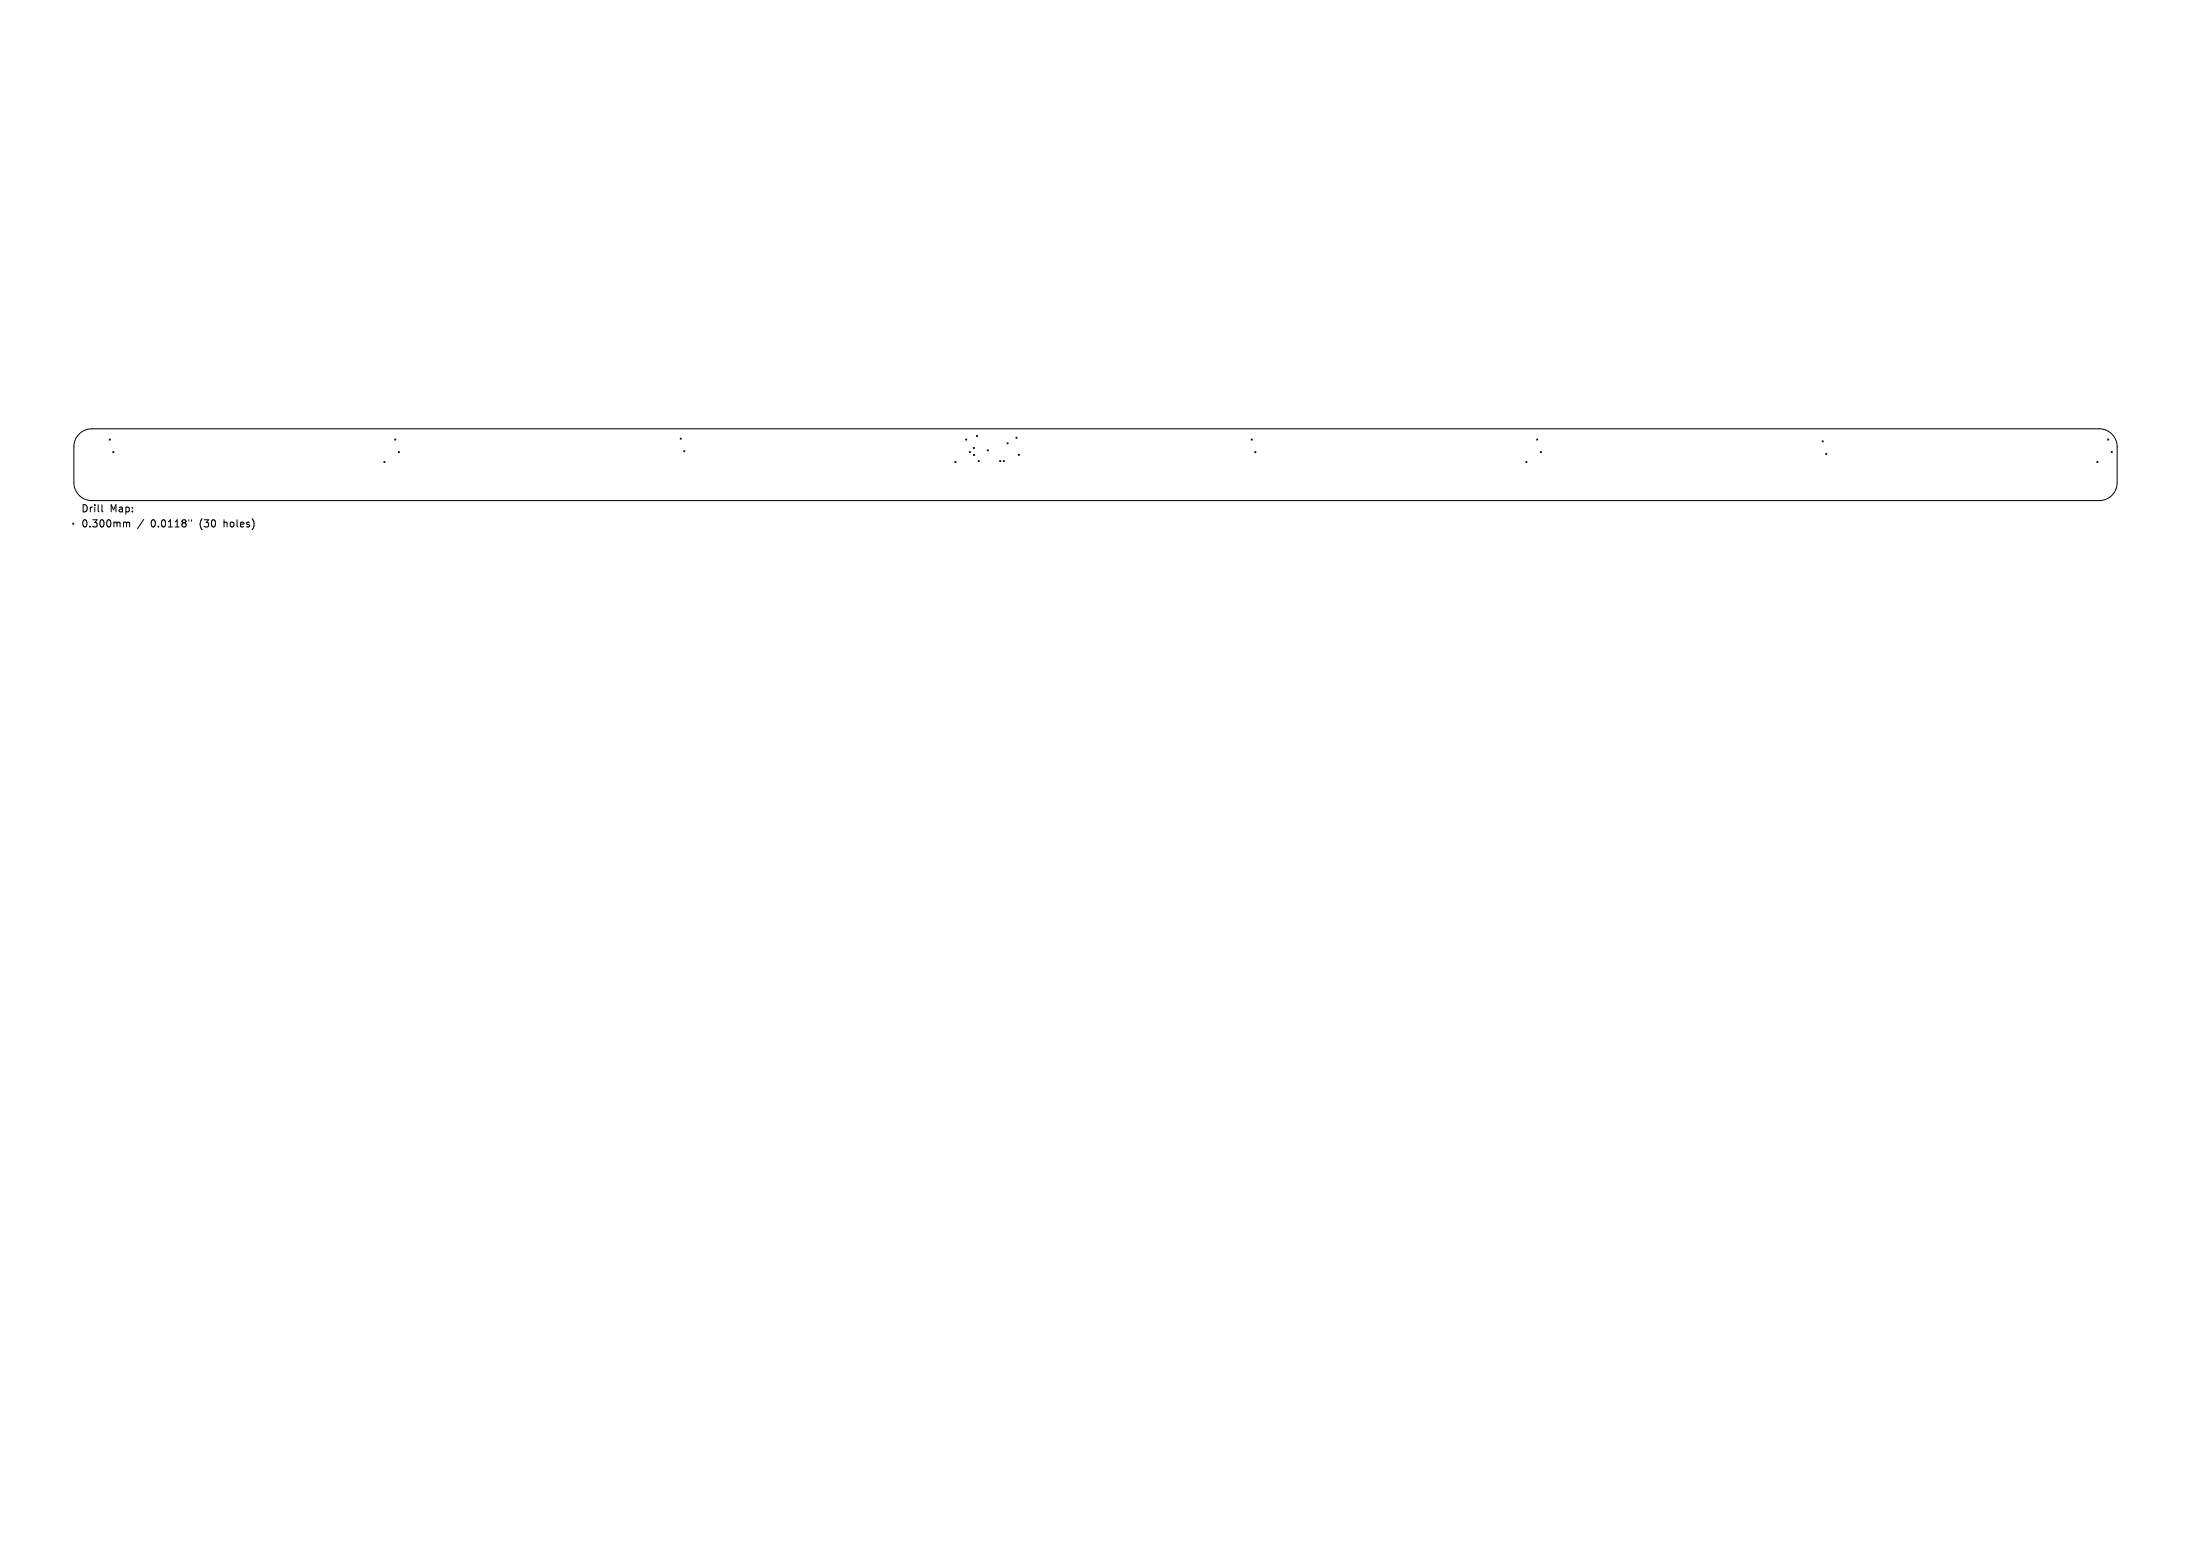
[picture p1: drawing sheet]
<svg xmlns="http://www.w3.org/2000/svg" width="297mm" height="210mm" viewBox="0 0 297 210" stroke-linecap="round" stroke-linejoin="round" font-family="sans-serif">
<defs><g id="words">
<g font-size="1.4">
<text x="11" y="69.6">Drill</text>
<text x="11" y="71.6">0.300mm</text>
<text x="14.9" y="69.6">Map:</text>
<text x="20.4" y="71.6">0.0118&quot;</text>
<text x="27.1" y="71.6">(30</text>
<text x="30.5" y="71.6">holes)</text>
</g>
</g></defs>
<g fill="none" stroke="#000" stroke-width=".14">
<path d="M10.7 58.8a2.43 2.43 0 0 1 1.7-.7h272.2a2.43 2.43 0 0 1 2.4 2.5v4.8a2.43 2.43 0 0 1-2.4 2.5h-272.2a2.43 2.43 0 0 1-2.4-2.5v-4.8a2.43 2.43 0 0 1 .7-1.8zM14.8 59.5l.2 .2M15 59.5l-.2 .2M53.5 59.5l.2 .2M53.7 59.5l-.2 .2M92.2 59.4l.2 .1M92.4 59.4l-.2 .1M130.9 59.5l.2 .2M131.1 59.5l-.2 .2M132.3 59l.2 .2M132.5 59l-.2 .2M137.7 59.3l.2 .1"/>
<path d="M137.9 59.3l-.2 .1M169.6 59.5l.1 .2M169.7 59.5l-.1 .2M208.3 59.5l.1 .2M208.4 59.5l-.1 .2M247 59.8l.1 .1M247.1 59.8l-.1 .1M285.7 59.5l.1 .2M285.8 59.5l-.1 .2M9.9 70.9l.1 .2M10 70.9l-.1 .2M13.8 68.4v.9l.2 .1"/>
<path d="M15.3 61.2l.1 .2M15.4 61.2l-.1 .2M16.9 70.8l.3 .1M17.2 70.9l.1-.1h.2l.1 .6M17.2 70.9v.5M19.5 70.4l-.9 1.3M25.6 70.5v.2M26 70.5v.2M52 62.6l.2 .1M52.2 62.6l-.2 .1M54 61.2l.1 .2M54.1 61.2l-.1 .2"/>
<path d="M92.7 61.1l.1 .1M92.8 61.1l-.1 .1M129.4 62.6l.2 .1M129.6 62.6l-.2 .1M131.4 61.2l.1 .2M131.5 61.2l-.1 .2M131.9 60.7l.2 .1M132 61.6l.1 .2M132.1 60.7l-.2 .1M132.1 61.6l-.1 .2M132.6 62.4l.1 .2M132.7 62.4l-.1 .2"/>
<path d="M133.8 61l.2 .1M134 61l-.2 .1M135.5 62.4l.2 .2M135.7 62.4l-.2 .2M136 62.4l.1 .2M136.1 62.4l-.1 .2M136.5 60l.2 .2M136.7 60l-.2 .2M138 61.6l.2 .1M138.2 61.6l-.2 .1M170.1 61.2l.1 .2M170.2 61.2l-.1 .2"/>
<path d="M206.8 62.6l.2 .1M207 62.6l-.2 .1M208.8 61.2l.1 .2M208.9 61.2l-.1 .2M247.5 61.5l.1 .1M247.6 61.5l-.1 .1M284.2 62.6l.2 .1M284.4 62.6l-.2 .1M286.2 61.2l.1 .2M286.3 61.2l-.1 .2"/>
</g>
<use href="#words"/>
</svg>
